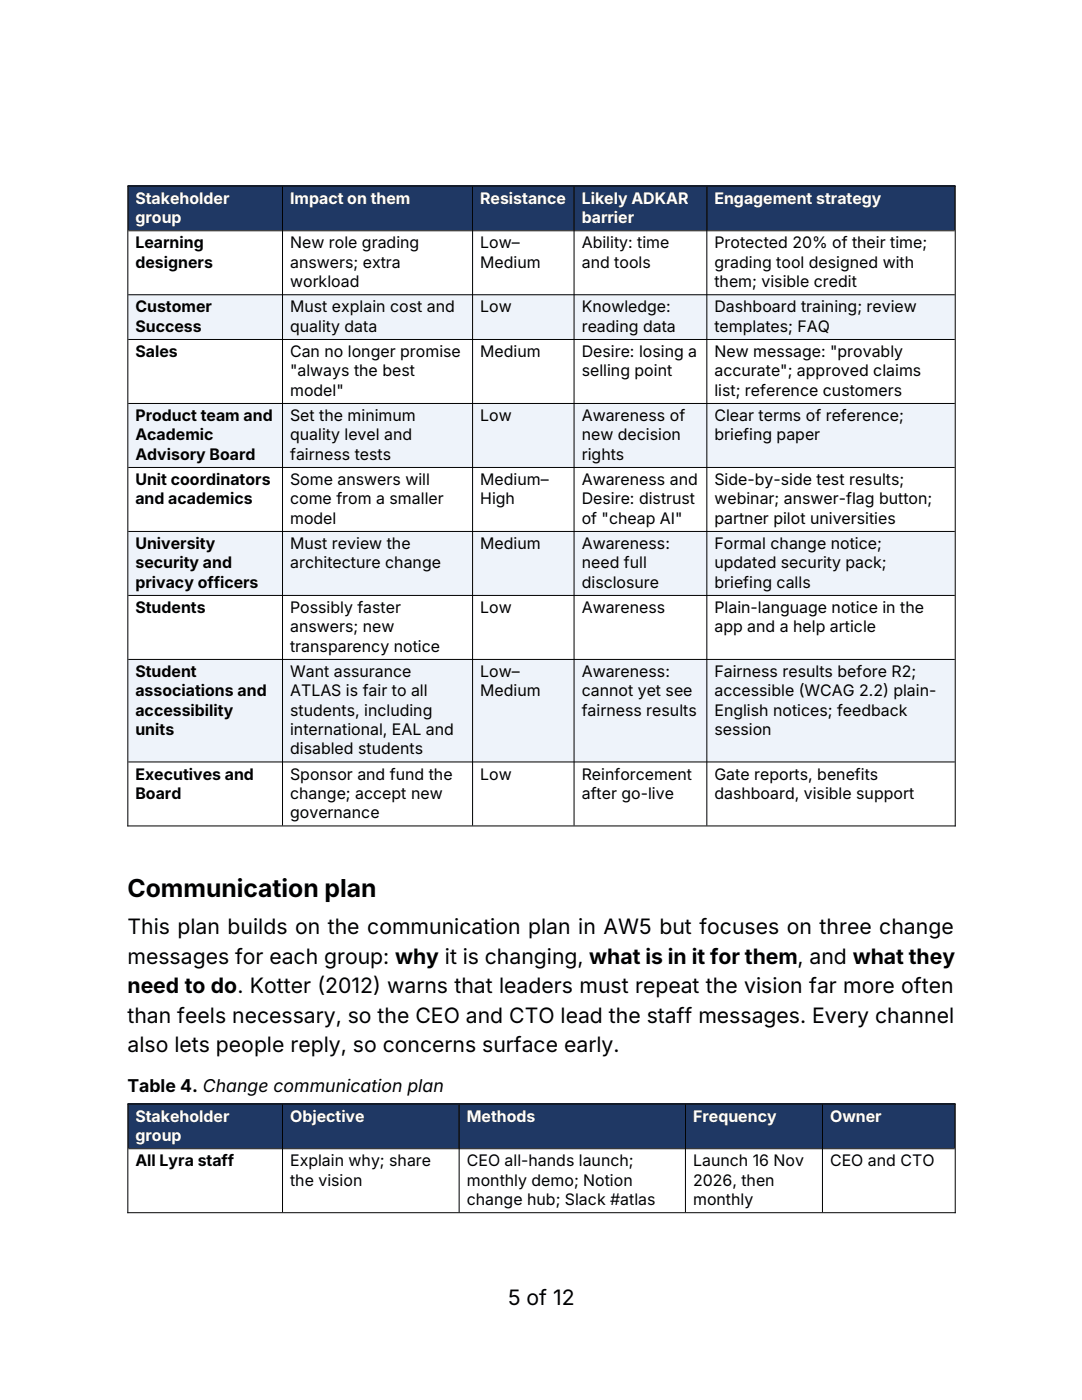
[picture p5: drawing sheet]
<svg xmlns="http://www.w3.org/2000/svg" width="216mm" height="279mm" viewBox="0 0 216 279" stroke-linecap="round" stroke-linejoin="round" font-family="sans-serif">
<defs><g id="words">
<text font-size="4.9" x="25.4" y="179.1">Communication plan</text>
<g font-size="4.2">
<text x="25.4" y="186.5">This plan builds on the communication plan in AW5 but focuses on three change</text>
<text x="25.4" y="192.4">messages for each group: why it is changing, what is in it for them, and what they</text>
<text x="25.4" y="198.2">need to do. Kotter (2012) warns that leaders must repeat the vision far more often</text>
<text x="25.4" y="204.1">than feels necessary, so the CEO and CTO lead the staff messages. Every channel</text>
<text x="25.4" y="210">also lets people reply, so concerns surface early.</text>
<text x="101.3" y="260.4">5 of 12</text>
</g>
<text font-size="3.5" x="25.4" y="218">Table 4. Change communication plan</text>
<g font-size="3.2" fill="#fff">
<text x="27" y="40.6">Stakeholder</text>
<text x="57.9" y="40.6">Impact on them</text>
<text x="95.8" y="40.6">Resistance</text>
<text x="116.1" y="40.6">Likely ADKAR</text>
<text x="142.6" y="40.6">Engagement strategy</text>
<text x="27" y="44.5">group</text>
<text x="116.1" y="44.5">barrier</text>
<text x="27" y="223.8">Stakeholder</text>
<text x="27" y="227.7">group</text>
<text x="57.9" y="223.8">Objective</text>
<text x="93.2" y="223.8">Methods</text>
<text x="138.3" y="223.8">Frequency</text>
<text x="165.6" y="223.8">Owner</text>
</g>
<g font-size="3.2">
<text x="27" y="49.6">Learning</text>
<text x="27" y="53.4">designers</text>
<text x="57.9" y="49.6">New role grading</text>
<text x="57.9" y="53.4">answers; extra</text>
<text x="95.8" y="49.6">Low–</text>
<text x="95.8" y="53.4">Medium</text>
<text x="116.1" y="49.6">Ability: time</text>
<text x="116.1" y="53.4">and tools</text>
<text x="142.6" y="49.6">Protected 20% of their time;</text>
<text x="142.6" y="53.4">grading tool designed with</text>
<text x="57.9" y="57.3">workload</text>
<text x="142.6" y="57.3">them; visible credit</text>
<text x="27" y="62.3">Customer</text>
<text x="57.9" y="62.3">Must explain cost and</text>
<text x="95.8" y="62.3">Low</text>
<text x="116.1" y="62.3">Knowledge:</text>
<text x="142.6" y="62.3">Dashboard training; review</text>
<text x="27" y="66.2">Success</text>
<text x="27" y="71.3">Sales</text>
<text x="57.9" y="66.2">quality data</text>
<text x="57.9" y="71.3">Can no longer promise</text>
<text x="95.8" y="71.3">Medium</text>
<text x="116.1" y="66.2">reading data</text>
<text x="116.1" y="71.3">Desire: losing a</text>
<text x="142.6" y="66.2">templates; FAQ</text>
<text x="142.6" y="71.3">New message: &quot;provably</text>
<text x="57.9" y="75.1">&quot;always the best</text>
<text x="116.1" y="75.1">selling point</text>
<text x="142.6" y="75.1">accurate&quot;; approved claims</text>
<text x="57.9" y="79">model&quot;</text>
<text x="142.6" y="79">list; reference customers</text>
<text x="27" y="84">Product team and</text>
<text x="27" y="87.9">Academic</text>
<text x="57.9" y="84">Set the minimum</text>
<text x="57.9" y="87.9">quality level and</text>
<text x="95.8" y="84">Low</text>
<text x="116.1" y="84">Awareness of</text>
<text x="116.1" y="87.9">new decision</text>
<text x="142.6" y="84">Clear terms of reference;</text>
<text x="142.6" y="87.9">briefing paper</text>
<text x="27" y="91.7">Advisory Board</text>
<text x="57.9" y="91.7">fairness tests</text>
<text x="116.1" y="91.7">rights</text>
<text x="27" y="96.8">Unit coordinators</text>
<text x="27" y="100.6">and academics</text>
<text x="57.9" y="96.8">Some answers will</text>
<text x="57.9" y="100.6">come from a smaller</text>
<text x="95.8" y="96.8">Medium–</text>
<text x="95.8" y="100.6">High</text>
<text x="116.1" y="96.8">Awareness and</text>
<text x="116.1" y="100.6">Desire: distrust</text>
<text x="142.6" y="96.8">Side-by-side test results;</text>
<text x="142.6" y="100.6">webinar; answer-flag button;</text>
<text x="57.9" y="104.5">model</text>
<text x="116.1" y="104.5">of &quot;cheap AI&quot;</text>
<text x="142.6" y="104.5">partner pilot universities</text>
<text x="27" y="109.6">University</text>
<text x="27" y="113.4">security and</text>
<text x="57.9" y="109.6">Must review the</text>
<text x="57.9" y="113.4">architecture change</text>
<text x="95.8" y="109.6">Medium</text>
<text x="116.1" y="109.6">Awareness:</text>
<text x="116.1" y="113.4">need full</text>
<text x="142.6" y="109.6">Formal change notice;</text>
<text x="142.6" y="113.4">updated security pack;</text>
<text x="27" y="117.3">privacy officers</text>
<text x="116.1" y="117.3">disclosure</text>
<text x="142.6" y="117.3">briefing calls</text>
<text x="27" y="122.3">Students</text>
<text x="57.9" y="122.3">Possibly faster</text>
<text x="95.8" y="122.3">Low</text>
<text x="116.1" y="122.3">Awareness</text>
<text x="142.6" y="122.3">Plain-language notice in the</text>
<text x="57.9" y="126.2">answers; new</text>
<text x="57.9" y="130">transparency notice</text>
<text x="142.6" y="126.2">app and a help article</text>
<text x="27" y="135.1">Student</text>
<text x="57.9" y="135.1">Want assurance</text>
<text x="95.8" y="135.1">Low–</text>
<text x="116.1" y="135.1">Awareness:</text>
<text x="142.6" y="135.1">Fairness results before R2;</text>
<text x="27" y="139">associations and</text>
<text x="27" y="142.8">accessibility</text>
<text x="57.9" y="139">ATLAS is fair to all</text>
<text x="57.9" y="142.8">students, including</text>
<text x="95.8" y="139">Medium</text>
<text x="116.1" y="139">cannot yet see</text>
<text x="116.1" y="142.8">fairness results</text>
<text x="142.6" y="139">accessible (WCAG 2.2) plain-</text>
<text x="142.6" y="142.8">English notices; feedback</text>
<text x="27" y="146.6">units</text>
<text x="57.9" y="146.6">international, EAL and</text>
<text x="142.6" y="146.6">session</text>
<text x="27" y="155.6">Executives and</text>
<text x="57.9" y="150.5">disabled students</text>
<text x="57.9" y="155.6">Sponsor and fund the</text>
<text x="95.8" y="155.6">Low</text>
<text x="116.1" y="155.6">Reinforcement</text>
<text x="142.6" y="155.6">Gate reports, benefits</text>
<text x="27" y="159.4">Board</text>
<text x="57.9" y="159.4">change; accept new</text>
<text x="116.1" y="159.4">after go-live</text>
<text x="142.6" y="159.4">dashboard, visible support</text>
<text x="57.9" y="163.3">governance</text>
<text x="27" y="232.8">All Lyra staff</text>
<text x="57.9" y="232.8">Explain why; share</text>
<text x="93.2" y="232.8">CEO all-hands launch;</text>
<text x="138.3" y="232.8">Launch 16 Nov</text>
<text x="165.6" y="232.8">CEO and CTO</text>
<text x="57.9" y="236.6">the vision</text>
<text x="93.2" y="236.6">monthly demo; Notion</text>
<text x="138.3" y="236.6">2026, then</text>
<text x="93.2" y="240.5">change hub; Slack #atlas</text>
<text x="138.3" y="240.5">monthly</text>
</g>
</g></defs>
<g fill="#1f3864">
<path d="M25.5 37h30.9v8.9h-30.9z" fill-rule="evenodd"/>
<path d="M56.4 37h37.9v8.9h-37.9z" fill-rule="evenodd"/>
<path d="M94.3 37h20.2v8.9h-20.2z" fill-rule="evenodd"/>
<path d="M114.5 37h26.5v8.9h-26.5z" fill-rule="evenodd"/>
<path d="M141 37h49.6v8.9h-49.6z" fill-rule="evenodd"/>
</g>
<g fill="#eef3fa">
<path d="M25.5 58.7h30.9v8.9h-30.9z" fill-rule="evenodd"/>
<path d="M56.4 58.7h37.9v8.9h-37.9z" fill-rule="evenodd"/>
<path d="M94.3 58.7h20.2v8.9h-20.2z" fill-rule="evenodd"/>
<path d="M114.5 58.7h26.5v8.9h-26.5z" fill-rule="evenodd"/>
<path d="M141 58.7h49.6v8.9h-49.6z" fill-rule="evenodd"/>
<path d="M25.5 80.4h30.9v12.8h-30.9z" fill-rule="evenodd"/>
<path d="M56.4 80.4h37.9v12.8h-37.9z" fill-rule="evenodd"/>
<path d="M94.3 80.4h20.2v12.8h-20.2z" fill-rule="evenodd"/>
<path d="M114.5 80.4h26.5v12.8h-26.5z" fill-rule="evenodd"/>
<path d="M141 80.4h49.6v12.8h-49.6z" fill-rule="evenodd"/>
<path d="M25.5 106h30.9v12.7h-30.9z" fill-rule="evenodd"/>
<path d="M56.4 106h37.9v12.7h-37.9z" fill-rule="evenodd"/>
<path d="M94.3 106h20.2v12.7h-20.2z" fill-rule="evenodd"/>
<path d="M114.5 106h26.5v12.7h-26.5z" fill-rule="evenodd"/>
<path d="M141 106h49.6v12.7h-49.6z" fill-rule="evenodd"/>
<path d="M25.5 131.5h30.9v20.5h-30.9z" fill-rule="evenodd"/>
<path d="M56.4 131.5h37.9v20.5h-37.9z" fill-rule="evenodd"/>
<path d="M94.3 131.5h20.2v20.5h-20.2z" fill-rule="evenodd"/>
<path d="M114.5 131.5h26.5v20.5h-26.5z" fill-rule="evenodd"/>
<path d="M141 131.5h49.6v20.5h-49.6z" fill-rule="evenodd"/>
</g>
<g fill="#1f3864">
<path d="M25.5 220.2h30.9v8.9h-30.9z" fill-rule="evenodd"/>
<path d="M56.4 220.2h35.2v8.9h-35.2z" fill-rule="evenodd"/>
<path d="M91.6 220.2h45.2v8.9h-45.2z" fill-rule="evenodd"/>
<path d="M136.8 220.2h27.3v8.9h-27.3z" fill-rule="evenodd"/>
<path d="M164.1 220.2h26.5v8.9h-26.5z" fill-rule="evenodd"/>
<path d="M25.5 37h30.9v8.9h-30.9z" fill-rule="evenodd"/>
<path d="M56.4 37h37.9v8.9h-37.9z" fill-rule="evenodd"/>
<path d="M94.3 37h20.2v8.9h-20.2z" fill-rule="evenodd"/>
<path d="M114.5 37h26.5v8.9h-26.5z" fill-rule="evenodd"/>
<path d="M141 37h49.6v8.9h-49.6z" fill-rule="evenodd"/>
</g>
<g fill="#eef3fa">
<path d="M25.5 58.7h30.9v8.9h-30.9z" fill-rule="evenodd"/>
<path d="M56.4 58.7h37.9v8.9h-37.9z" fill-rule="evenodd"/>
<path d="M94.3 58.7h20.2v8.9h-20.2z" fill-rule="evenodd"/>
<path d="M114.5 58.7h26.5v8.9h-26.5z" fill-rule="evenodd"/>
<path d="M141 58.7h49.6v8.9h-49.6z" fill-rule="evenodd"/>
<path d="M25.5 80.4h30.9v12.8h-30.9z" fill-rule="evenodd"/>
<path d="M56.4 80.4h37.9v12.8h-37.9z" fill-rule="evenodd"/>
<path d="M94.3 80.4h20.2v12.8h-20.2z" fill-rule="evenodd"/>
<path d="M114.5 80.4h26.5v12.8h-26.5z" fill-rule="evenodd"/>
<path d="M141 80.4h49.6v12.8h-49.6z" fill-rule="evenodd"/>
<path d="M25.5 106h30.9v12.7h-30.9z" fill-rule="evenodd"/>
<path d="M56.4 106h37.9v12.7h-37.9z" fill-rule="evenodd"/>
<path d="M94.3 106h20.2v12.7h-20.2z" fill-rule="evenodd"/>
<path d="M114.5 106h26.5v12.7h-26.5z" fill-rule="evenodd"/>
<path d="M141 106h49.6v12.7h-49.6z" fill-rule="evenodd"/>
<path d="M25.5 131.5h30.9v20.5h-30.9z" fill-rule="evenodd"/>
<path d="M56.4 131.5h37.9v20.5h-37.9z" fill-rule="evenodd"/>
<path d="M94.3 131.5h20.2v20.5h-20.2z" fill-rule="evenodd"/>
<path d="M114.5 131.5h26.5v20.5h-26.5z" fill-rule="evenodd"/>
<path d="M141 131.5h49.6v20.5h-49.6z" fill-rule="evenodd"/>
</g>
<g fill="#1f3864">
<path d="M25.5 220.2h30.9v8.9h-30.9z" fill-rule="evenodd"/>
<path d="M56.4 220.2h35.2v8.9h-35.2z" fill-rule="evenodd"/>
<path d="M91.6 220.2h45.2v8.9h-45.2z" fill-rule="evenodd"/>
<path d="M136.8 220.2h27.3v8.9h-27.3z" fill-rule="evenodd"/>
<path d="M164.1 220.2h26.5v8.9h-26.5z" fill-rule="evenodd"/>
</g>
<g fill="none" stroke="#000" stroke-width=".2">
<path d="M25.4 37.1h165.3M25.5 37v127.9M56.4 37.2v127.5M94.3 37.2v127.5M114.5 37.2v127.5M141 37.2v127.5M190.6 37v127.9M25.6 46.1h164.9M25.6 58.8h164.9M25.6 67.8h164.9M25.6 80.5h164.9M25.6 93.3h164.9"/>
<path d="M25.6 106.1h164.9M25.6 118.8h164.9M25.6 131.6h164.9M25.6 152.1h164.9M25.4 164.8h165.3M25.4 220.3h165.3M25.5 220.2v21.9M25.6 229.3h164.9M56.4 220.4v21.5M91.6 220.4v21.5M136.8 220.4v21.5M164.1 220.4v21.5"/>
<path d="M190.6 220.2v21.9M25.4 242h165.3"/>
</g>
<use href="#words"/>
</svg>
